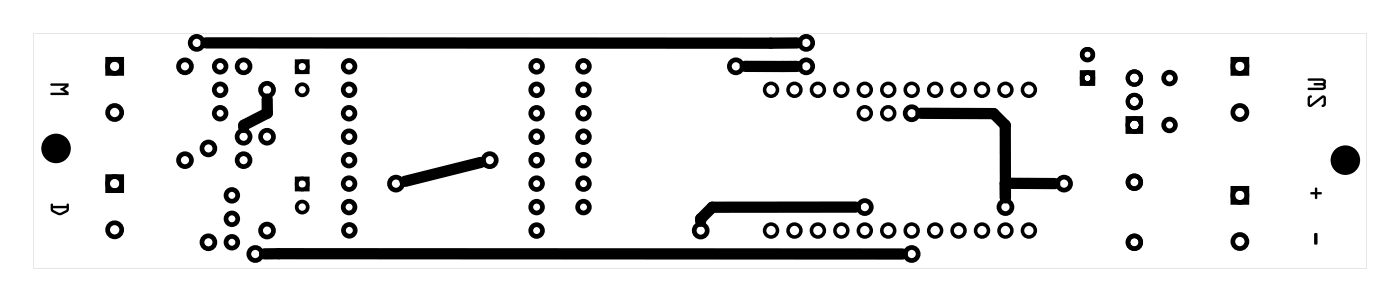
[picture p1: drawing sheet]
<svg xmlns="http://www.w3.org/2000/svg" width="152mm" height="33mm" viewBox="0 0 152 33" stroke-linecap="round" stroke-linejoin="round" font-family="sans-serif">
<g fill="#000">
<path d="M5.5 9.1l1.9-.1v.4l-.4 .3 .4 .3v.3h-1.8a.13 .13 0 0 1-.1-.1 .13 .13 0 0 1 .1-.2h1.5l-.4-.2a.14 .14 0 0 1-.2-.1 .14 .14 0 0 1 .2-.2l.4-.2h-1.5l-.1-.1zM142 20.8h.5v-.4a.13 .13 0 0 1 .1-.1 .13 .13 0 0 1 .1 .1v.4h.4a.13 .13 0 0 1 .1 .1 .13 .13 0 0 1-.1 .2h-.4v.3a.13 .13 0 0 1-.1 .2 .13 .13 0 0 1-.1-.2v-.3l-.5-.1zM142.4 25.3l.2-.1 .1 .1 .1 1.1a.19 .19 0 0 1-.2 .1 .19 .19 0 0 1-.2-.1z"/>
<path d="M3.6 3.6h144.5v25.4h-144.5zM3.6 3.6v25.4h144.5v-25.4z"/>
<path d="M5.5 9.1l1.9-.1v.4l-.4 .3 .4 .3v.3h-1.8a.13 .13 0 0 1-.1-.1 .13 .13 0 0 1 .1-.2h1.5l-.4-.2a.14 .14 0 0 1-.2-.1 .14 .14 0 0 1 .2-.2l.4-.2h-1.5l-.1-.1zM5.5 9.1v.1l.1 .1h1.5l-.4 .2a.14 .14 0 0 0-.2 .2 .14 .14 0 0 0 .2 .1l.4 .2h-1.5a.13 .13 0 0 0-.1 .2 .13 .13 0 0 0 .1 .1h1.8v-.3l-.4-.3 .4-.3v-.4z"/>
<path d="M117 7.6h1.7v1.7h-1.7zM117.5 8.5a.35 .35 0 0 0 .7 0 .35 .35 0 0 0-.7 0z"/>
<path d="M117 7.6h1.7v1.7h-1.7zM117.5 8.5a.35 .35 0 0 0 .7 0 .35 .35 0 0 0-.7 0z"/>
<path d="M122 12.6h1.9v1.9h-1.9zM122.4 13.5a.5 .5 0 0 0 1 0 .5 .5 0 0 0-1 0z"/>
<path d="M122 12.6h1.9v1.9h-1.9zM122.4 13.5a.5 .5 0 0 0 1 0 .5 .5 0 0 0-1 0z"/>
<path d="M141.8 10.4l.2-.1a.16 .16 0 0 1 .1 .2 .16 .16 0 0 1-.2 .1l.1 .7 1.2-.9 .3-.1 .1 .2 .1 .7a.29 .29 0 0 1-.2 .3 .29 .29 0 0 1-.3 0v-.1l.2-.2v-.6l-1.3 .9-.1 .1-.2-.1-.1-.2v-.6zM141.7 8.5h1.7l.3 .2-.1 .4 .1 .1-.1 .4-.2 .2h-1.6a.13 .13 0 0 1-.1-.2 .13 .13 0 0 1 .1-.1h1.5l.1-.1v-.1l-.1-.1h-.8a.13 .13 0 0 1-.2-.1 .13 .13 0 0 1 .2-.1h.8l.1-.1v-.1l-.1-.1h-1.5h-.1z"/>
<path d="M141.8 10.4l.2-.1a.16 .16 0 0 1 .1 .2 .16 .16 0 0 1-.2 .1l.1 .7 1.2-.9 .3-.1 .1 .2 .1 .7a.29 .29 0 0 1-.2 .3 .29 .29 0 0 1-.3 0v-.1l.2-.2v-.6l-1.2 .9-.2 .1-.2-.1-.1-.2v-.6zM141.8 10.4l-.1 .3v.6l.2 .3 .2-.1 1.3-.9v.7a.14 .14 0 0 0-.2 .1 .14 .14 0 0 0 .1 .2 .35 .35 0 0 0 .4-.4l-.1-.7-.1-.2-.3 .1-1.2 .9v-.7a.14 .14 0 0 0 .1-.1 .14 .14 0 0 0-.1-.2zM141.7 8.5h1.7l.3 .2-.1 .4 .1 .1-.1 .4-.2 .2h-1.6a.13 .13 0 0 1-.1-.2 .13 .13 0 0 1 .1-.1h1.5l.1-.1v-.1l-.1-.1h-.8a.13 .13 0 0 1-.2-.1 .13 .13 0 0 1 .2-.1h.8l.1-.1v-.1l-.1-.1h-1.5h-.1zM141.7 8.5v.2h.1h1.5l.1 .1v.1l-.1 .1h-.8a.13 .13 0 0 0-.2 .1 .13 .13 0 0 0 .2 .1h.8l.1 .1v.1l-.1 .1h-1.5a.13 .13 0 0 0-.1 .1 .13 .13 0 0 0 .1 .1l1.6 .1 .2-.2 .1-.4-.1-.1 .1-.4-.3-.2z"/>
<path d="M5.5 22.1h.2v.2h1.5v-.1a.13 .13 0 0 1 .1-.2 .14 .14 0 0 1 .2 .2l-.1 .6a1.16 1.16 0 0 1-1.7 .2l-.2-.2zM5.7 22.5l.1 .3 .7 .2 .6-.2 .1-.2v-.1z"/>
<path d="M5.5 22.1h.2v.2h1.5v-.1a.13 .13 0 0 1 .1-.2 .14 .14 0 0 1 .2 .2v.5l-.2 .3a1.1 1.1 0 0 1-1.6 0l-.2-.2zM5.5 22.1v.8l1 .4 .8-.4 .2-.2v-.5a.14 .14 0 0 0-.2-.2 .13 .13 0 0 0-.1 .2v.1h-1.5v-.2zM5.7 22.5l.1 .3 .7 .2 .6-.2 .1-.2v-.1zM5.7 22.5h1.5v.1l-.1 .2-.6 .3-.7-.3z"/>
<path d="M142 20.8h.5v-.4a.13 .13 0 0 1 .1-.1 .13 .13 0 0 1 .1 .1v.4h.4a.13 .13 0 0 1 .1 .1 .13 .13 0 0 1-.1 .2h-.4v.3a.13 .13 0 0 1-.1 .2 .13 .13 0 0 1-.1-.2v-.3l-.5-.1zM142 20.8v.2l.5 .1v.3a.13 .13 0 0 0 .1 .2 .13 .13 0 0 0 .1-.2v-.3h.4a.13 .13 0 0 0 .1-.2 .13 .13 0 0 0-.1-.1h-.4v-.4a.13 .13 0 0 0-.1-.1 .13 .13 0 0 0-.1 .1v.4z"/>
<path d="M142.4 25.3l.2-.1 .1 .1 .1 1.1a.19 .19 0 0 1-.2 .1 .19 .19 0 0 1-.2-.1zM142.4 25.3v1.1a.19 .19 0 0 0 .2 .1 .19 .19 0 0 0 .2-.1l-.1-1.1-.1-.1z"/>
</g>
<g fill="none" stroke="#000" stroke-width=".44">
<circle cx="122.9" cy="11" r=".72"/>
<circle cx="122.9" cy="13.5" r=".72"/>
<circle cx="122.9" cy="8.5" r=".72"/>
</g>
<g fill="none" stroke="#000" stroke-width=".48">
<circle cx="117.8" cy="8.5" r=".59"/>
<circle cx="117.8" cy="5.9" r=".59"/>
</g>
<g fill="none" stroke="#000" stroke-width=".51">
<path d="M11.7 19.1h1.5v1.5h-1.5zM11.7 6.4h1.5v1.5h-1.5zM133.6 6.4h1.5v1.5h-1.5zM133.6 20.4h1.5v1.5h-1.5z"/>
<circle cx="12.4" cy="19.9" r=".76"/>
<circle cx="12.4" cy="7.2" r=".76"/>
<circle cx="12.4" cy="12.2" r=".76"/>
<circle cx="20" cy="7.2" r=".7"/>
<circle cx="20" cy="17.3" r=".7"/>
<circle cx="21.3" cy="4.6" r=".7"/>
<circle cx="22.6" cy="16.1" r=".7"/>
<circle cx="23.9" cy="7.2" r=".64"/>
<circle cx="23.9" cy="9.7" r=".64"/>
<circle cx="23.9" cy="12.3" r=".64"/>
<circle cx="26.4" cy="7.2" r=".7"/>
<circle cx="26.4" cy="17.3" r=".7"/>
<circle cx="26.4" cy="14.8" r=".7"/>
<circle cx="28.9" cy="14.8" r=".7"/>
<circle cx="28.9" cy="9.7" r=".7"/>
<circle cx="37.8" cy="19.9" r=".64"/>
<circle cx="37.8" cy="12.3" r=".64"/>
<circle cx="37.8" cy="17.3" r=".64"/>
<circle cx="37.8" cy="9.7" r=".64"/>
<circle cx="37.8" cy="14.8" r=".64"/>
<circle cx="37.8" cy="7.2" r=".64"/>
<circle cx="42.9" cy="19.9" r=".7"/>
<circle cx="53.1" cy="17.3" r=".7"/>
<circle cx="58.1" cy="7.2" r=".64"/>
<circle cx="58.1" cy="17.3" r=".64"/>
<circle cx="58.1" cy="12.3" r=".64"/>
<circle cx="58.1" cy="19.9" r=".64"/>
<circle cx="58.1" cy="9.7" r=".64"/>
<circle cx="58.1" cy="14.8" r=".64"/>
<circle cx="63.2" cy="12.3" r=".64"/>
<circle cx="63.2" cy="19.9" r=".64"/>
<circle cx="63.2" cy="7.2" r=".64"/>
<circle cx="63.2" cy="14.8" r=".64"/>
<circle cx="63.2" cy="9.7" r=".64"/>
<circle cx="63.2" cy="17.3" r=".64"/>
<circle cx="79.7" cy="7.2" r=".7"/>
<circle cx="87.4" cy="7.2" r=".7"/>
<circle cx="87.4" cy="4.6" r=".7"/>
<circle cx="98.8" cy="12.3" r=".7"/>
<circle cx="115.3" cy="19.9" r=".7"/>
<circle cx="126.7" cy="13.5" r=".64"/>
<circle cx="126.7" cy="8.5" r=".64"/>
<circle cx="134.3" cy="7.2" r=".76"/>
<circle cx="134.3" cy="12.2" r=".76"/>
<circle cx="12.4" cy="24.9" r=".76"/>
<circle cx="22.6" cy="26.2" r=".7"/>
<circle cx="25.1" cy="23.7" r=".64"/>
<circle cx="25.1" cy="21.2" r=".64"/>
<circle cx="25.1" cy="26.2" r=".64"/>
<circle cx="27.7" cy="27.5" r=".7"/>
<circle cx="28.9" cy="25" r=".7"/>
<circle cx="37.8" cy="22.4" r=".64"/>
<circle cx="37.9" cy="24.9" r=".64"/>
<circle cx="58.1" cy="22.4" r=".64"/>
<circle cx="58.1" cy="25" r=".64"/>
<circle cx="63.2" cy="22.4" r=".64"/>
<circle cx="75.9" cy="25" r=".7"/>
<circle cx="93.7" cy="22.4" r=".7"/>
<circle cx="98.8" cy="27.5" r=".7"/>
<circle cx="108.9" cy="22.4" r=".7"/>
<circle cx="134.3" cy="21.2" r=".76"/>
<circle cx="134.3" cy="26.2" r=".76"/>
</g>
<g fill="#000">
<circle cx="6.1" cy="16.1" r="1.6"/>
<circle cx="145.8" cy="17.3" r="1.6"/>
</g>
<g fill="none" stroke="#000" stroke-width=".38">
<circle cx="83.5" cy="9.7" r=".7"/>
<circle cx="86.1" cy="9.7" r=".7"/>
<circle cx="88.6" cy="9.7" r=".7"/>
<circle cx="91.2" cy="9.7" r=".7"/>
<circle cx="93.7" cy="9.7" r=".7"/>
<circle cx="96.2" cy="9.7" r=".7"/>
<circle cx="98.8" cy="9.7" r=".7"/>
<circle cx="101.3" cy="9.7" r=".7"/>
<circle cx="103.9" cy="9.7" r=".7"/>
<circle cx="106.4" cy="9.7" r=".7"/>
<circle cx="108.9" cy="9.7" r=".7"/>
<circle cx="111.5" cy="9.7" r=".7"/>
<circle cx="83.5" cy="25" r=".7"/>
<circle cx="86.1" cy="25" r=".7"/>
<circle cx="88.6" cy="25" r=".7"/>
<circle cx="91.2" cy="25" r=".7"/>
<circle cx="93.7" cy="25" r=".7"/>
<circle cx="96.2" cy="25" r=".7"/>
<circle cx="98.8" cy="25" r=".7"/>
<circle cx="101.3" cy="25" r=".7"/>
<circle cx="103.9" cy="25" r=".7"/>
<circle cx="106.4" cy="25" r=".7"/>
<circle cx="108.9" cy="25" r=".7"/>
<circle cx="111.5" cy="25" r=".7"/>
</g>
<g fill="none" stroke="#000" stroke-width=".39">
<circle cx="93.7" cy="12.3" r=".69"/>
<circle cx="96.2" cy="12.3" r=".69"/>
</g>
<g fill="none" stroke="#000" stroke-width=".49">
<circle cx="122.9" cy="19.7" r=".69"/>
<circle cx="122.9" cy="26.2" r=".69"/>
</g>
<g fill="none" stroke="#000" stroke-width=".4">
<path d="M32.1 19.3h1.2v1.2h-1.2zM32.1 6.6h1.2v1.2h-1.2z"/>
<circle cx="32.7" cy="9.7" r=".6"/>
<circle cx="32.7" cy="7.2" r=".6"/>
<circle cx="32.7" cy="19.9" r=".6"/>
<circle cx="32.7" cy="22.4" r=".6"/>
</g>
<path d="M22.3 4.6l64 .1M28.9 10.7l.1 1.5-2.6 1.4v.2M52.1 17.6l-8.2 2M80.7 7.2h5.6M99.8 12.3h7.9l1.2 1.3v7.8v-1.6l5.4 .1M28.7 27.5h69.1M92.7 22.4h-15.5l-1.3 1.3v.2" fill="none" stroke="#000" stroke-width="1.2"/>
</svg>
